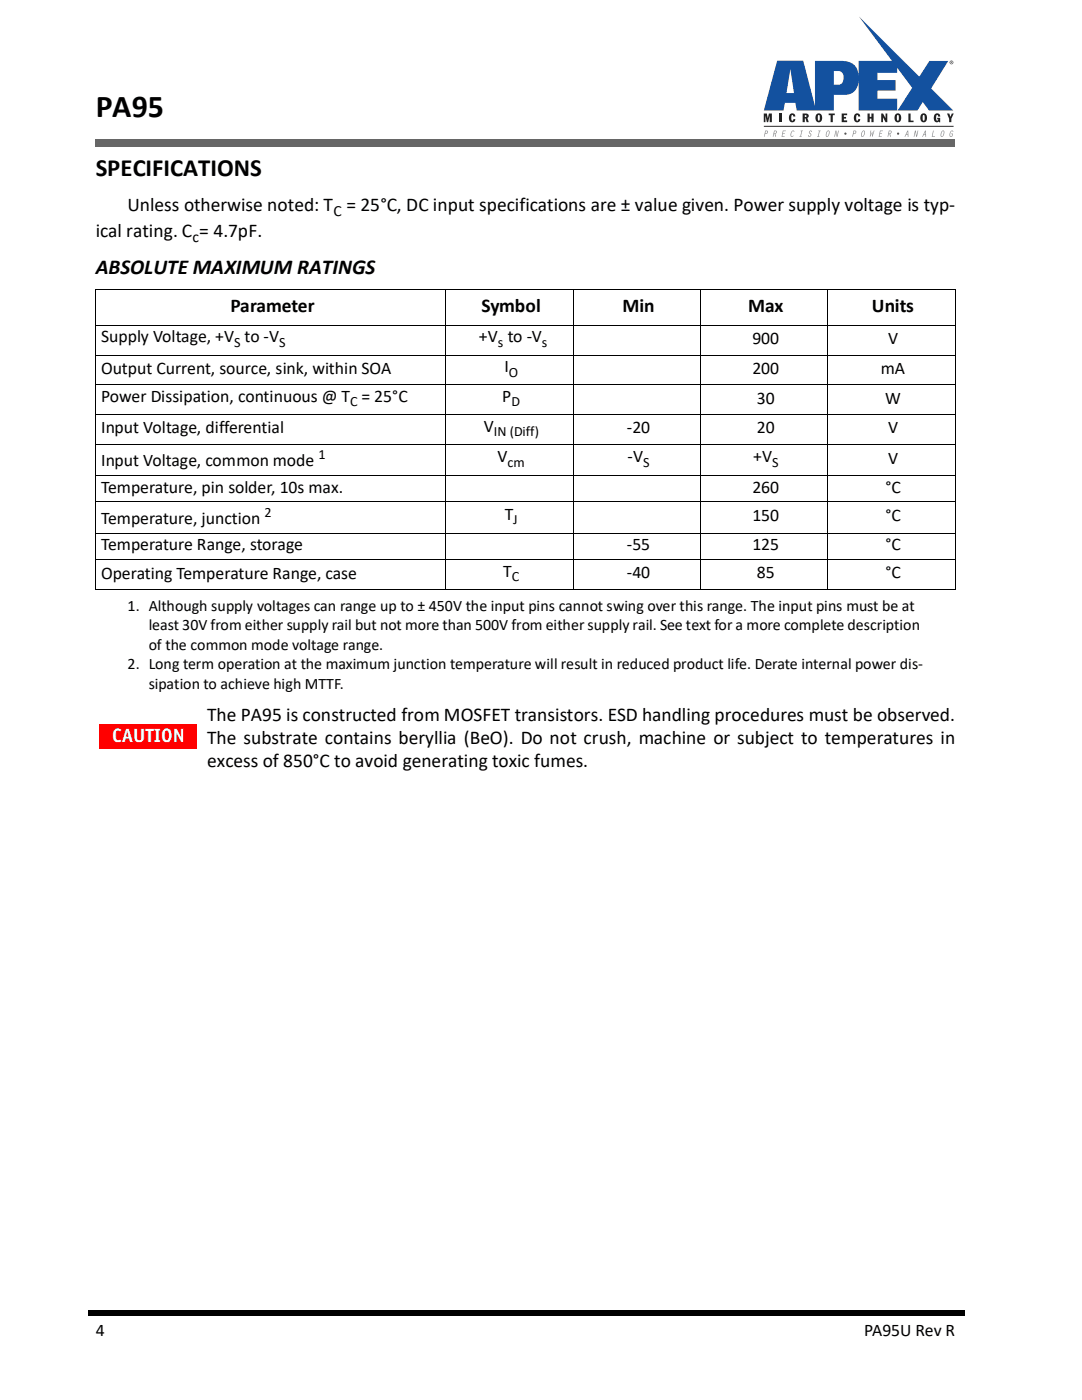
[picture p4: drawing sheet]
<svg xmlns="http://www.w3.org/2000/svg" width="216mm" height="279mm" viewBox="0 0 216 279" stroke-linecap="round" stroke-linejoin="round" font-family="sans-serif">
<defs><g id="words">
<text font-size="6.3" x="19.1" y="23.3">PA95</text>
<text font-size="4.9" x="19.1" y="35">SPECIFICATIONS</text>
<text font-size="4.2" x="19.1" y="54.7">ABSOLUTE MAXIMUM RATINGS</text>
<g font-size="3.9">
<text x="19.1" y="47.4">ical rating. C = 4.7pF.</text>
<text x="25.5" y="42.1">Unless otherwise noted: T = 25°C, DC input specifications are ± value given. Power supply voltage is typ-</text>
<text x="46" y="62.2">Parameter</text>
<text x="96.1" y="62.2">Symbol</text>
<text x="124.2" y="62.2">Min</text>
<text x="149.3" y="62.2">Max</text>
<text x="174" y="62.2">Units</text>
<text x="41.3" y="143.9">The PA95 is constructed from MOSFET transistors. ESD handling procedures must be observed.</text>
<text x="41.3" y="148.5">The substrate contains beryllia (BeO). Do not crush, machine or subject to temperatures in</text>
<text x="41.3" y="153.1">excess of 850°C to avoid generating toxic fumes.</text>
</g>
<text font-size="3.9" fill="#fff" x="22.4" y="148.2">CAUTION</text>
<g font-size="3.5">
<text x="20.2" y="68.3">Supply Voltage, +V to -V</text>
<text x="95.6" y="68.3">+V to -V</text>
<text x="150.1" y="68.7">900</text>
<text x="177.2" y="68.7">V</text>
<text x="20.2" y="74.6">Output Current, source, sink, within SOA</text>
<text x="100.6" y="74.3">I</text>
<text x="150.1" y="74.6">200</text>
<text x="175.8" y="74.6">mA</text>
<text x="20.2" y="80.2">Power Dissipation, continuous @ T = 25°C</text>
<text x="100.2" y="80.2">P</text>
<text x="151" y="80.5">30</text>
<text x="176.6" y="80.5">W</text>
<text x="20.2" y="86.5">Input Voltage, differential</text>
<text x="96.5" y="86.1">V</text>
<text x="125.1" y="86.5">-20</text>
<text x="151" y="86.5">20</text>
<text x="177.2" y="86.5">V</text>
<text x="20.2" y="93">Input Voltage, common mode</text>
<text x="99.3" y="92.2">V</text>
<text x="125.2" y="92.2">-V</text>
<text x="150.3" y="92.2">+V</text>
<text x="177.2" y="92.6">V</text>
<text x="20.2" y="98.3">Temperature, pin solder, 10s max.</text>
<text x="150.1" y="98.3">260</text>
<text x="176.7" y="98.3">°C</text>
<text x="20.2" y="104.5">Temperature, junction</text>
<text x="100.7" y="103.8">T</text>
<text x="150.1" y="104.1">150</text>
<text x="176.7" y="104.1">°C</text>
<text x="20.2" y="109.8">Temperature Range, storage</text>
<text x="125.1" y="109.8">-55</text>
<text x="150.1" y="109.8">125</text>
<text x="176.7" y="109.8">°C</text>
<text x="20.2" y="115.5">Operating Temperature Range, case</text>
<text x="100.4" y="115.1">T</text>
<text x="125.1" y="115.5">-40</text>
<text x="151" y="115.5">85</text>
<text x="176.7" y="115.5">°C</text>
<text x="19.1" y="266.7">4</text>
<text x="172.4" y="266.7">PA95U Rev R</text>
</g>
<g font-size="3.2">
<text x="25.5" y="121.9">1. Although supply voltages can range up to ± 450V the input pins cannot swing over this range. The input pins must be at</text>
<text x="29.7" y="125.8">least 30V from either supply rail but not more than 500V from either supply rail. See text for a more complete description</text>
<text x="29.7" y="129.6">of the common mode voltage range.</text>
<text x="25.5" y="133.5">2. Long term operation at the maximum junction temperature will result in reduced product life. Derate internal power dis-</text>
<text x="29.7" y="137.4">sipation to achieve high MTTF.</text>
</g>
<g font-size="3.1">
<text x="66.5" y="43.1">C</text>
<text x="38.4" y="48.4">c</text>
</g>
<g font-size="2.8">
<text x="46.7" y="69.2">S</text>
<text x="55.7" y="69.2">S</text>
<text x="99.3" y="69.2">s</text>
<text x="108.1" y="69.2">s</text>
<text x="101.5" y="75.1">O</text>
<text x="69.9" y="81.1">C</text>
<text x="102.1" y="81.1">D</text>
<text x="98.5" y="87">IN (Diff)</text>
<text x="63.5" y="91.6">1</text>
<text x="101.3" y="93.1">cm</text>
<text x="128.3" y="93.1">S</text>
<text x="154" y="93.1">S</text>
<text x="52.8" y="103.1">2</text>
<text x="102.4" y="104.6">J</text>
<text x="102.1" y="116">C</text>
</g>
</g></defs>
<path d="M19.1 27.9h171.5v1.4h-171.5z" fill="#666"/>
<path d="M17.7 261.4h174.9v1.1h-174.9z" fill="#000"/>
<path d="M166.4 14.2h.9a1.46 1.46 0 0 1 1.1 1.2 1.46 1.46 0 0 1-.7 1.4l-1.3 .1zM157.7 13.9l.7 4.7h-1.5zM155.1 12.1l-2.7 10h3.9l.3-1.6h2.1l.3 1.6h7.4v-3.2h2.1a2.67 2.67 0 0 0 2.8-2.8v6h7.7v-2.4h-3.9v-1.6h3.6v-2.1h-3.6v-1.5h3.9v-1l3 4-2.9 4.6h4l1-1.7 1.3 1.7h4.8l-4.4-4.4 3.4-5.5h-3.8l-2 3.1-12-12 6.6 8.8h-6.7v3.1a2.99 2.99 0 0 0-3.5-3.1h-5.2v9.1l-2.3-9.1z" fill="#13519f"/>
<g fill="#241f1f">
<path d="M152.4 22.7h.6l.2 .9 .2-.9h.6v1.7h-.4v-1.3l-.3 1.3h-.3l-.3-1.3v1.3h-.3z"/>
<path d="M155.5 22.7h.5v1.7h-.5z"/>
<path d="M157.8 22.7a.61 .61 0 0 1 .6 0 .61 .61 0 0 1 .3 .6h-.4l-.2-.4-.2 .3a.72 .72 0 0 0 .2 .9l.2-.4 .4 .1a.66 .66 0 0 1-.8 .6 .66 .66 0 0 1-.5-.9l.2-.6z"/>
<path d="M165.3 22.7h1.3v.3h-.4v1.4h-.5v-1.4h-.4z"/>
<path d="M168 22.7h1v.3h-.6v.3h.4v.4h-.4v.3h.6v.4h-1z"/>
<path d="M170.7 22.7a.61 .61 0 0 1 .7 0 .61 .61 0 0 1 .2 .6h-.4l-.1-.4-.2 .3a.72 .72 0 0 0 .2 .9l.2-.4 .3 .1a.66 .66 0 0 1-.7 .6 .66 .66 0 0 1-.5-.9l.1-.6z"/>
<path d="M173.1 22.7h.4v.6h.4v-.6h.4v1.7h-.4v-.7h-.4v.7h-.4z"/>
<path d="M175.8 22.7h.4l.5 .9v-.9h.4v1.7h-.4l-.5-1v1h-.4z"/>
<path d="M181.3 22.7h.4v1.4h.6v.3h-1z"/>
<path d="M186.7 22.7a.62 .62 0 0 1 .6 0 .62 .62 0 0 1 .3 .6h-.4l-.2-.4-.2 .3a.72 .72 0 0 0 .2 .9l.2-.3h-.2v-.3h.6v.9l-.3-.2a.63 .63 0 0 1-.7 .1 .63 .63 0 0 1-.3-.7l.2-.7z"/>
<path d="M189 22.7h.4l.2 .6 .3-.6h.4l-.5 1v.7h-.4v-.7z"/>
<path d="M160.2 22.7v1.7h.4v-.8h.1l.2 .8h.5l-.3-.9 .2-.2v-.4l-.2-.2zM160.6 23h.3v.3l-.3 .1z"/>
<path d="M162.9 22.9l-.2 .3a.75 .75 0 0 0 .2 1 .75 .75 0 0 0 1-.1l.1-.3a.75 .75 0 0 0-.1-.9 .75 .75 0 0 0-1 0zM163.2 23h.3l.1 .2v.6l-.2 .3-.2-.3z"/>
<path d="M178.6 22.9l-.1 .3a.75 .75 0 0 0 .2 1 .75 .75 0 0 0 1-.1l.1-.3a.75 .75 0 0 0-.2-.9 .75 .75 0 0 0-1 0zM179 23h.3v.2v.6l-.1 .3-.2-.3z"/>
<path d="M183.8 22.9l-.1 .3a.75 .75 0 0 0 .1 1 .75 .75 0 0 0 1-.1l.1-.3a.75 .75 0 0 0-.1-.9 .75 .75 0 0 0-1 0zM184.2 23h.2l.1 .2v.6l-.2 .3-.2-.3z"/>
</g>
<g fill="#858489">
<path d="M156.2 26.1h.6v.1h-.5l-.1 .4h.4v.1h-.4l-.1 .5h.5v.1h-.7z"/>
<path d="M158 26.2l.3-.2 .2 .2h-.3l-.3 .3v.6h.5l-.4 .2a.7 .7 0 0 1 0-1.1z"/>
<path d="M159.8 26.1h.4l-.2 .1-.2 1h.2v.1h-.5l.2-.1 .2-1h-.2z"/>
<path d="M161.5 26.2l.3-.2 .2 .2-.1 .1-.2-.1h-.1v.3a.39 .39 0 0 1 .3 .5 .39 .39 0 0 1-.6 .2l.1-.2v.1h.3a.37 .37 0 0 0-.3-.5z"/>
<path d="M163.3 26.1h.5l-.2 .1-.3 1h.2v.1h-.5l.2-.1 .2-1h-.1z"/>
<path d="M166.7 26.1h.2l.1 1 .2-1h.2l-.3 1.2h-.1l-.2-1-.2 1h-.1z"/>
<path d="M173.7 26.1l.1-.1-.1 1 .3-.7 .1 .7 .3-1 .1 .1-.4 1.2-.1-.7-.4 .7z"/>
<path d="M175.6 26.1h.6v.1h-.5l-.1 .4h.4v.1h-.4l-.1 .5h.5l-.1 .1h-.6z"/>
<path d="M182.6 26.1h.1l.2 1 .2-1h.1l-.2 1.2h-.2l-.1-1-.3 1h-.1z"/>
<path d="M186.2 26.1h.1l-.2 1.1h.5v.1h-.7z"/>
<path d="M189.7 26.2l.3-.2 .2 .2h-.3l-.2 .3-.1 .7 .3-.1 .1-.3h-.2v-.1h.4l-.2 .5-.3 .1a.7 .7 0 0 1 0-1.1z"/>
<path d="M152.8 26.2l-.1 .4h.3l.1-.2v-.2zM152.7 26.1h.4a.42 .42 0 0 1 0 .5 .42 .42 0 0 1-.4 .1l-.1 .6h-.2z"/>
<path d="M154.6 26.2l-.1 .4h.3l.1-.2v-.2zM154.5 26.1l.5 .1-.1 .3-.2 .2 .2 .6h-.2l-.1-.6h-.2l-.1 .6h-.1z"/>
<path d="M165.1 26.3l-.2 .7 .1 .2 .2-.1 .2-.7-.1-.2zM165 26.2l.3-.2a.74 .74 0 0 1 0 1.2l-.3 .1a.79 .79 0 0 1 0-1.1z"/>
<path d="M170.4 26.2l-.1 .4h.3l.1-.2v-.2zM170.3 26.1h.5a.42 .42 0 0 1 0 .5 .42 .42 0 0 1-.5 .1l-.1 .6h-.1z"/>
<path d="M172.1 26.3l-.2 .7 .2 .2 .2-.1 .2-.7-.2-.2zM172.1 26.2l.2-.2a.74 .74 0 0 1 0 1.2l-.2 .1a.79 .79 0 0 1 0-1.1z"/>
<path d="M177.5 26.2l-.1 .4h.3l.1-.2v-.2zM177.4 26.1l.5 .1v.3l-.3 .2 .2 .6h-.2l-.1-.6h-.2l-.1 .6h-.1z"/>
<path d="M181.1 26.2l-.3 .6h.3zM181.1 26.1h.1l.1 1.2h-.2v-.4h-.3l-.2 .4h-.1z"/>
<path d="M184.6 26.2l-.2 .6h.2zM184.6 26.1h.1l.1 1.2h-.1v-.4h-.4l-.2 .4h-.1z"/>
<path d="M188 26.3l-.2 .7 .1 .2 .2-.1 .2-.7-.1-.2zM187.9 26.2l.3-.2a.74 .74 0 0 1 0 1.2l-.3 .1a.79 .79 0 0 1 0-1.1z"/>
</g>
<g fill="#595a5b">
<circle cx="168.7" cy="26.7" r=".23"/>
<circle cx="179.2" cy="26.7" r=".23"/>
</g>
<path d="M152.4 25.2h37.9" fill="none" stroke="#242728" stroke-width=".2"/>
<path d="M189.8 12.3v.1h.1zM189.7 12.3h.3v.4l-.2-.2-.1 .2zM189.6 12.5a.3 .3 0 0 0 .6 0 .3 .3 0 0 0-.6 0zM189.5 12.5a.36 .36 0 0 1 .7 0 .36 .36 0 0 1-.7 0z" fill="#111212"/>
<g fill="none" stroke="#000" stroke-width=".2">
<path d="M19 57.8h171.7M19.1 57.9v59.7M89 57.7v60.1M114.4 57.7v60.1M139.8 57.7v60.1M165.2 57.7v60.1M190.6 57.9v59.7M19 64.9h171.7M19 70.9h171.7M19 76.8h171.7M19 82.7h171.7M19 88.6h171.7"/>
<path d="M19 94.9h171.7M19 100.2h171.7M19 106.4h171.7M19 111.8h171.7M19 117.7h171.7"/>
</g>
<path d="M19.7 144.5h19.5v4.9h-19.5z" fill="#f00"/>
<use href="#words"/>
</svg>
